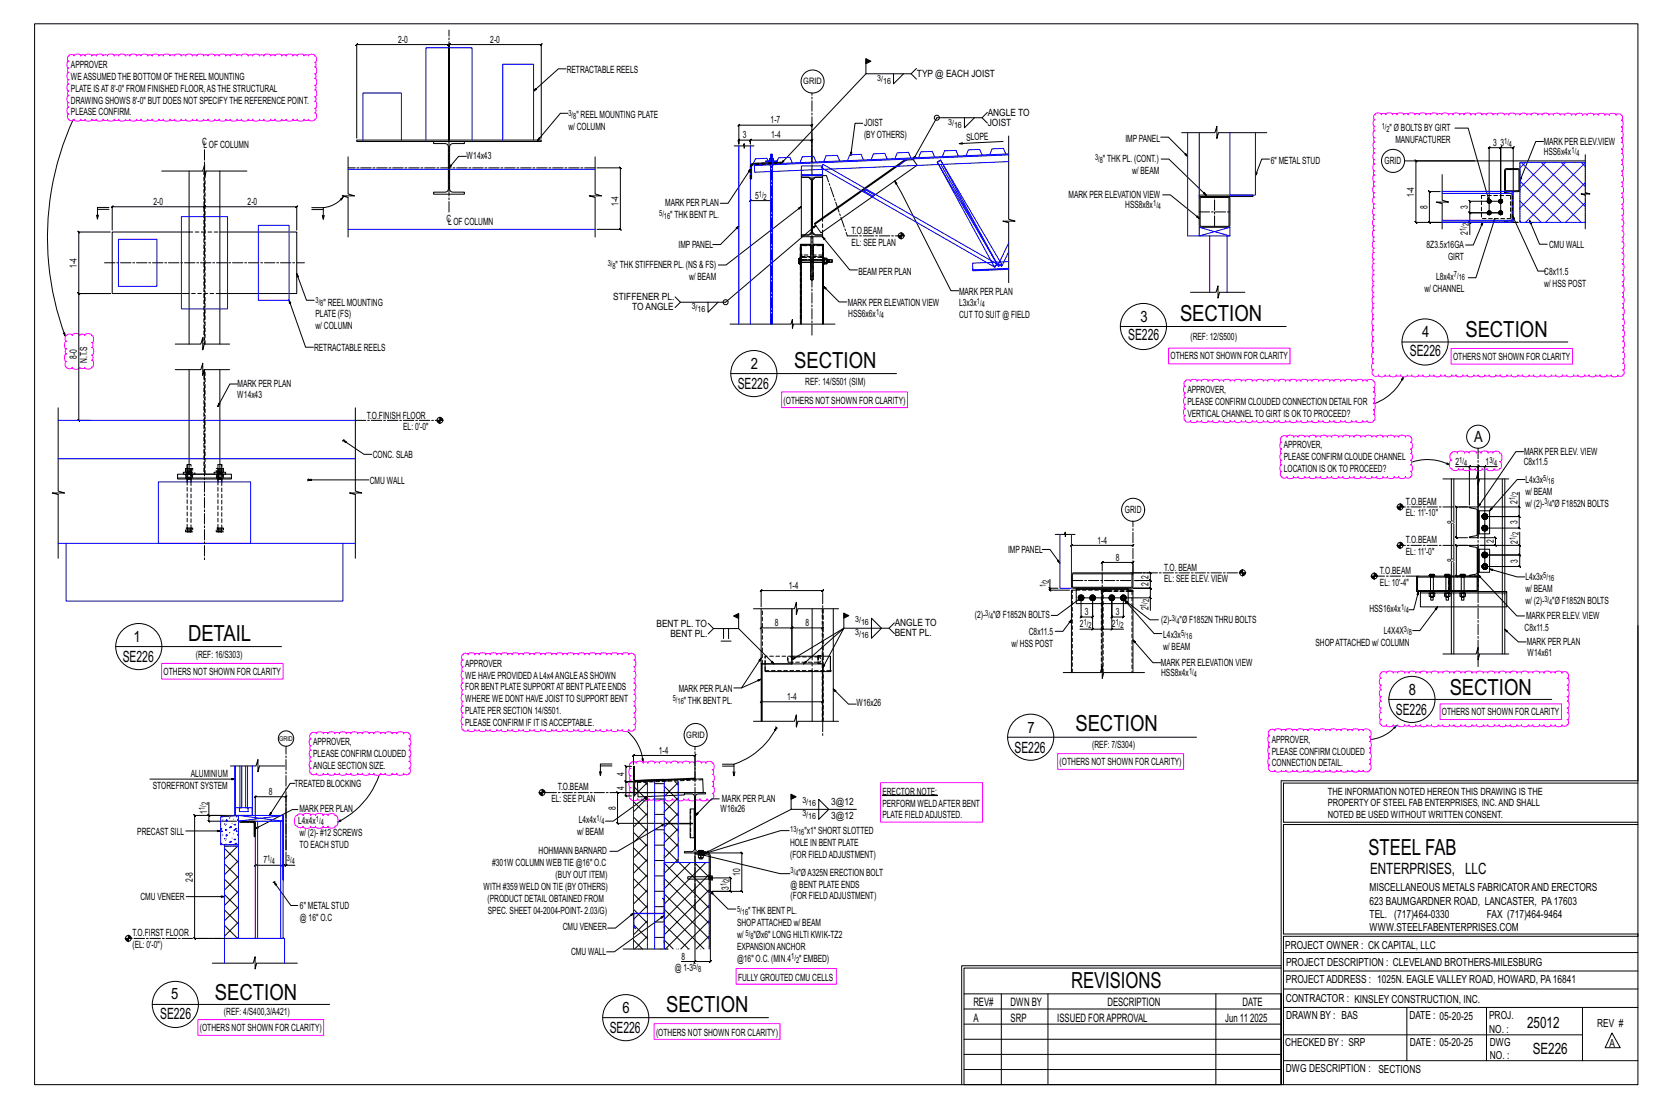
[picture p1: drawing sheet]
<svg xmlns="http://www.w3.org/2000/svg" width="914mm" height="610mm" viewBox="0 0 914 610" stroke-linecap="round" stroke-linejoin="round" font-family="sans-serif">
<defs><g id="words">
<g font-size="12.2">
<text x="650" y="177">SECTION</text>
<text x="807" y="185">SECTION</text>
<text x="437" y="203">SECTION</text>
<text x="104" y="353">DETAIL</text>
<text x="798" y="383">SECTION</text>
<text x="592" y="403">SECTION</text>
<text x="753" y="471">STEEL FAB</text>
<text x="590" y="544">REVISIONS</text>
<text x="118" y="551">SECTION</text>
<text x="367" y="557">SECTION</text>
</g>
<g font-size="8.6">
<text x="628" y="177">3</text>
<text x="783" y="186">4</text>
<text x="621" y="187">SE226</text>
<text x="776" y="196">SE226</text>
<text x="413" y="203">2</text>
<text x="406" y="214">SE226</text>
<text x="812" y="243">A</text>
<text x="74" y="353">1</text>
<text x="68" y="364">SE226</text>
<text x="775" y="383">8</text>
<text x="768" y="394">SE226</text>
<text x="566" y="404">7</text>
<text x="559" y="414">SE226</text>
<text x="754" y="481">ENTERPRISES, LLC</text>
<text x="94" y="550">5</text>
<text x="343" y="558">6</text>
<text x="88" y="561">SE226</text>
<text x="336" y="569">SE226</text>
<text x="841" y="566">25012</text>
<text x="844" y="580">SE226</text>
</g>
<g font-size="6.4">
<text x="536" y="554">REV#</text>
<text x="556" y="554">DWN BY</text>
<text x="610" y="554">DESCRIPTION</text>
<text x="684" y="554">DATE</text>
<text x="536" y="563">A</text>
<text x="556" y="563">SRP</text>
<text x="582" y="563">ISSUED FORAPPROVAL</text>
<text x="674" y="563">Jun 11</text>
<text x="688" y="563">2025</text>
</g>
<g font-size="6.1">
<text x="754" y="491">MISCELLANEOUS METALS FABRICATORAND ERECTORS</text>
<text x="754" y="498">623 BAUMGARDNER ROAD, LANCASTER, PA17603</text>
<text x="754" y="505">TEL. (717)464-0330</text>
<text x="819" y="505">FAX (717)464-9464</text>
<text x="754" y="513">WWW.STEELFABENTERPRISES.COM</text>
<text x="708" y="523">PROJECT OWNER : CK CAPITAL, LLC</text>
<text x="708" y="532">PROJECT DESCRIPTION : CLEVELAND BROTHERS-MILESBURG</text>
<text x="708" y="541">PROJECTADDRESS : 1025N. EAGLE VALLEY ROAD, HOWARD, PA16841</text>
<text x="708" y="552">CONTRACTOR : KINSLEY CONSTRUCTION, INC.</text>
<text x="708" y="561">DRAWN BY : BAS</text>
<text x="776" y="561">DATE : 05-20-25</text>
<text x="820" y="561">PROJ.</text>
<text x="820" y="569">NO. :</text>
<text x="879" y="566">REV #</text>
<text x="708" y="576">CHECKED BY : SRP</text>
<text x="776" y="576">DATE : 05-20-25</text>
<text x="820" y="576">DWG</text>
<text x="886" y="577">A</text>
<text x="820" y="583">NO. :</text>
<text x="708" y="590">DWG DESCRIPTION : SECTIONS</text>
</g>
<g font-size="5.5">
<text x="219" y="24">2-0</text>
<text x="270" y="24">2-0</text>
<text x="39" y="37">APPROVER</text>
<text x="312" y="40">RETRACTABLE REELS</text>
<text x="39" y="44">WEASSUMED THE BOTTOM OF THE REELMOUNTING</text>
<text x="505" y="42">TYP @ EACH JOIST</text>
<text x="39" y="51">PLATE ISAT 8'-0&quot; FROM FINISHED FLOOR,ASTHE STRUCTURAL</text>
<text x="39" y="57">DRAWING SHOWS 8'-0&quot; BUT DOES NOT SPECIFYTHE REFERENCE POINT.</text>
<text x="39" y="64">PLEASE CONFIRM.</text>
<text x="317" y="65">&quot; REELMOUNTING PLATE</text>
<text x="544" y="64">ANGLE TO</text>
<text x="313" y="72">w/ COLUMN</text>
<text x="424" y="68">1-7</text>
<text x="476" y="70">JOIST</text>
<text x="544" y="69">JOIST</text>
<text x="409" y="76">3</text>
<text x="425" y="76">1-4</text>
<text x="476" y="76">(BYOTHERS)</text>
<text x="532" y="77" transform="rotate(-2 532 77)">SLOPE</text>
<text x="620" y="78">IMPPANEL</text>
<text x="765" y="72">&quot; Ø BOLTS BYGIRT</text>
<text x="111" y="80">C</text>
<text x="112" y="81">LOF COLUMN</text>
<text x="768" y="79">MANUFACTURER</text>
<text x="822" y="80">3</text>
<text x="826" y="80">3</text>
<text x="850" y="80">MARK PER ELEV.VIEW</text>
<text x="257" y="88">W14x43</text>
<text x="607" y="89">&quot; THK PL. (CONT.)</text>
<text x="850" y="85">HSS6x4x</text>
<text x="623" y="96">w/ BEAM</text>
<text x="700" y="90">6&quot; METALSTUD</text>
<text x="762" y="91">GRID</text>
<text x="85" y="113">2-0</text>
<text x="136" y="113">2-0</text>
<text x="341" y="114" transform="rotate(-90 341 114)">1-4</text>
<text x="366" y="114">MARK PER PLAN</text>
<text x="416" y="109">5</text>
<text x="588" y="109">MARK PER ELEVATION VIEW</text>
<text x="778" y="109" transform="rotate(-90 778 109)">1-4</text>
<text x="619" y="115">HSS8x8x</text>
<text x="786" y="115" transform="rotate(-90 786 115)">8</text>
<text x="808" y="115" transform="rotate(-90 808 115)">3</text>
<text x="246" y="122">C</text>
<text x="247" y="124">LOF COLUMN</text>
<text x="369" y="120">&quot; THK BENT PL.</text>
<text x="469" y="129">T.O.BEAM</text>
<text x="808" y="129" transform="rotate(-90 808 129)">2</text>
<text x="374" y="137">IMPPANEL</text>
<text x="469" y="135">EL: SEE PLAN</text>
<text x="785" y="137">8Z3.5x16GA</text>
<text x="853" y="137">CMU WALL</text>
<text x="797" y="143">GIRT</text>
<text x="42" y="148" transform="rotate(-90 42 148)">1-4</text>
<text x="339" y="148">&quot; THK STIFFENER PL. (NS &amp; FS)</text>
<text x="379" y="154">w/ BEAM</text>
<text x="473" y="151">BEAM PER PLAN</text>
<text x="791" y="154">L8x4x</text>
<text x="850" y="151">C8x11.5</text>
<text x="784" y="161">w/ CHANNEL</text>
<text x="850" y="158">w/ HSS POST</text>
<text x="338" y="165">STIFFENER PL.</text>
<text x="528" y="162">MARK PER PLAN</text>
<text x="178" y="168">&quot; REELMOUNTING</text>
<text x="348" y="171">TO ANGLE</text>
<text x="467" y="168">MARK PER ELEVATION VIEW</text>
<text x="528" y="169">L3x3x</text>
<text x="174" y="175">PLATE (FS)</text>
<text x="467" y="175">HSS6x6x</text>
<text x="528" y="175">CUTTO SUIT @ FIELD</text>
<text x="174" y="181">w/ COLUMN</text>
<text x="655" y="187">(REF: 12/S500)</text>
<text x="42" y="198" transform="rotate(-90 42 198)">8-0</text>
<text x="173" y="193">RETRACTABLE REELS</text>
<text x="644" y="198">OTHERS NOT SHOWN FOR CLARITY</text>
<text x="800" y="198">OTHERS NOT SHOWN FOR CLARITY</text>
<text x="48" y="200" transform="rotate(-90 48 200)">N.T.S</text>
<text x="131" y="213">MARK PER PLAN</text>
<text x="443" y="212">REF: 14/S501 (SIM)</text>
<text x="131" y="219">W14x43</text>
<text x="654" y="217">APPROVER,</text>
<text x="431" y="222">(OTHERS NOT SHOWN FOR CLARITY)</text>
<text x="654" y="223">PLEASE CONFIRM CLOUDED CONNECTION DETAILFOR</text>
<text x="202" y="231">T.O.FINISH FLOOR</text>
<text x="654" y="230">VERTICALCHANNELTO GIRT IS OKTO PROCEED?</text>
<text x="222" y="237">EL: 0'-0&quot;</text>
<text x="707" y="247">APPROVER,</text>
<text x="839" y="251">MARK PER ELEV. VIEW</text>
<text x="205" y="252">CONC. SLAB</text>
<text x="707" y="253">PLEASE CONFIRM CLOUDE CHANNEL</text>
<text x="801" y="256">2</text>
<text x="818" y="256">1</text>
<text x="839" y="256">C8x11.5</text>
<text x="707" y="260">LOCATION IS OKTO PROCEED?</text>
<text x="204" y="266">CMU WALL</text>
<text x="840" y="266">L4x3x</text>
<text x="840" y="272">w/ BEAM</text>
<text x="774" y="278">T.O.BEAM</text>
<text x="835" y="277" transform="rotate(-90 835 277)">2</text>
<text x="840" y="279">w/ (2)-</text>
<text x="855" y="279">&quot;Ø F1852N BOLTS</text>
<text x="619" y="283">GRID</text>
<text x="774" y="284">EL: 11'-10&quot;</text>
<text x="801" y="289" transform="rotate(-90 801 289)">8</text>
<text x="835" y="289" transform="rotate(-90 835 289)">3</text>
<text x="604" y="299">1-4</text>
<text x="774" y="299">T.O.BEAM</text>
<text x="822" y="299" transform="rotate(-90 822 299)">2</text>
<text x="836" y="299" transform="rotate(-90 836 299)">2</text>
<text x="555" y="305">IMPPANEL</text>
<text x="774" y="306">EL: 11'-0&quot;</text>
<text x="614" y="309">8</text>
<text x="801" y="310" transform="rotate(-90 801 310)">8</text>
<text x="836" y="310" transform="rotate(-90 836 310)">3</text>
<text x="641" y="314">T.O. BEAM</text>
<text x="760" y="316">T.O.BEAM</text>
<text x="632" y="323" transform="rotate(-90 632 323)">2</text>
<text x="632" y="319" transform="rotate(-90 632 319)">2</text>
<text x="641" y="321">EL: SEE ELEV. VIEW</text>
<text x="760" y="323">EL: 10'-4&quot;</text>
<text x="840" y="320">L4x3x</text>
<text x="434" y="324">1-4</text>
<text x="840" y="326">w/ BEAM</text>
<text x="840" y="333">w/ (2)-</text>
<text x="855" y="333">&quot;Ø F1852N BOLTS</text>
<text x="537" y="341">(2)-</text>
<text x="547" y="341">&quot;Ø F1852N BOLTS</text>
<text x="597" y="339">3</text>
<text x="614" y="339">3</text>
<text x="632" y="336" transform="rotate(-90 632 336)">2</text>
<text x="754" y="337">HSS16x4x</text>
<text x="840" y="341">MARK PER ELEV. VIEW</text>
<text x="361" y="345">BENT PL. TO</text>
<text x="426" y="345">8</text>
<text x="443" y="345">8</text>
<text x="493" y="345">ANGLE TO</text>
<text x="595" y="345">2</text>
<text x="612" y="345">2</text>
<text x="639" y="343">(2)-</text>
<text x="649" y="343">&quot;Ø F1852N THRU BOLTS</text>
<text x="839" y="348">C8x11.5</text>
<text x="369" y="351">BENT PL.</text>
<text x="493" y="350">BENT PL.</text>
<text x="566" y="350">C8x11.5</text>
<text x="640" y="352">L4x3x</text>
<text x="762" y="349">L4X4X</text>
<text x="557" y="356">w/ HSS POST</text>
<text x="640" y="358">w/ BEAM</text>
<text x="724" y="356">SHOPATTACHED w/ COLUMN</text>
<text x="841" y="355">MARK PER PLAN</text>
<text x="108" y="363">(REF: 16/S303)</text>
<text x="841" y="361">W14x61</text>
<text x="90" y="371">OTHERS NOT SHOWN FOR CLARITY</text>
<text x="256" y="367">APPROVER</text>
<text x="639" y="367">MARK PER ELEVATION VIEW</text>
<text x="256" y="374">WE HAVE PROVIDEDAL4x4ANGLEAS SHOWN</text>
<text x="639" y="372">HSS8x4x</text>
<text x="256" y="380">FOR BENT PLATE SUPPORTAT BENT PLATE ENDS</text>
<text x="374" y="381">MARK PER PLAN</text>
<text x="256" y="387">WHERE WE DONT HAVE JOISTTO SUPPORT BENT</text>
<text x="376" y="387">&quot; THK BENT PL.</text>
<text x="433" y="385">1-4</text>
<text x="471" y="389">W16x26</text>
<text x="256" y="393">PLATE PER SECTION 14/S501.</text>
<text x="794" y="394">OTHERS NOT SHOWN FOR CLARITY</text>
<text x="256" y="400">PLEASE CONFIRM IF IT ISACCEPTABLE.</text>
<text x="172" y="410">APPROVER,</text>
<text x="601" y="412">(REF: 7/S304)</text>
<text x="700" y="409">APPROVER,</text>
<text x="172" y="417">PLEASE CONFIRM CLOUDED</text>
<text x="363" y="415">1-4</text>
<text x="700" y="416">PLEASE CONFIRM CLOUDED</text>
<text x="172" y="423">ANGLE SECTION SIZE.</text>
<text x="583" y="421">(OTHERS NOT SHOWN FOR CLARITY)</text>
<text x="700" y="422">CONNECTION DETAIL.</text>
<text x="105" y="428">ALUMINIUM</text>
<text x="344" y="427" transform="rotate(-90 344 427)">4</text>
<text x="84" y="434">STOREFRONT SYSTEM</text>
<text x="148" y="438">8</text>
<text x="162" y="434">TREATED BLOCKING</text>
<text x="307" y="435">T.O.BEAM</text>
<text x="344" y="435" transform="rotate(-90 344 435)">4</text>
<text x="486" y="438">ERECTOR NOTE:</text>
<text x="731" y="438">THE INFORMATION NOTED HEREON THIS DRAWING IS THE</text>
<text x="304" y="441">EL: SEE PLAN</text>
<text x="397" y="442">MARK PER PLAN</text>
<text x="458" y="443">3@12</text>
<text x="114" y="448" transform="rotate(-90 114 448)">1</text>
<text x="165" y="447">MARK PER PLAN</text>
<text x="339" y="446" transform="rotate(-90 339 446)">8</text>
<text x="397" y="447">W16x26</text>
<text x="486" y="444">PERFORM WELDAFTER BENT</text>
<text x="731" y="444">PROPERTY OF STEEL FAB ENTERPRISES, INC.AND SHALL</text>
<text x="164" y="454">L4x4x</text>
<text x="319" y="453">L4x4x</text>
<text x="458" y="451">3@12</text>
<text x="486" y="451">PLATE FIELDADJUSTED.</text>
<text x="731" y="451">NOTED BE USED WITHOUT WRITTEN CONSENT.</text>
<text x="76" y="460">PRECAST SILL</text>
<text x="165" y="460">w/ (2)- #12 SCREWS</text>
<text x="318" y="460">w/ BEAM</text>
<text x="443" y="459">&quot;x1&quot; SHORT SLOTTED</text>
<text x="165" y="467">TO EACH STUD</text>
<text x="435" y="466">HOLE IN BENT PLATE</text>
<text x="296" y="471">HOHMANN BARNARD</text>
<text x="435" y="473">(FOR FIELDADJUSTMENT)</text>
<text x="145" y="476">7</text>
<text x="271" y="477">#301W COLUMN WEBTIE @16&quot; O.C</text>
<text x="106" y="486" transform="rotate(-90 106 486)">2-8</text>
<text x="306" y="484">(BUYOUT ITEM)</text>
<text x="407" y="482" transform="rotate(-90 407 482)">10</text>
<text x="440" y="482">&quot;ØA325N ERECTION BOLT</text>
<text x="266" y="490">WITH #359 WELD ON TIE (BYOTHERS)</text>
<text x="401" y="490" transform="rotate(-90 401 490)">3</text>
<text x="435" y="489">@ BENT PLATE ENDS</text>
<text x="77" y="496">CMU VENEER</text>
<text x="268" y="497">(PRODUCT DETAILOBTAINED FROM</text>
<text x="435" y="495">(FOR FIELDADJUSTMENT)</text>
<text x="165" y="501">6&quot; METALSTUD</text>
<text x="269" y="503">SPEC. SHEET 04-2004-POINT- 2.03/G)</text>
<text x="412" y="504">&quot; THK BENT PL.</text>
<text x="165" y="507">@ 16&quot; O.C</text>
<text x="73" y="515">T.O.FIRST FLOOR</text>
<text x="310" y="512">CMU VENEER</text>
<text x="406" y="510">SHOPATTACHED w/ BEAM</text>
<text x="73" y="522">(EL: 0'-0&quot;)</text>
<text x="406" y="517">w/</text>
<text x="415" y="517">&quot;Øx6&quot; LONG HILTI KWIK-TZ2</text>
<text x="314" y="526">CMU WALL</text>
<text x="406" y="523">EXPANSIONANCHOR</text>
<text x="375" y="528">8</text>
<text x="406" y="530">@16&quot; O.C. (MIN.4</text>
<text x="440" y="530">&quot; EMBED)</text>
<text x="372" y="535">@ 1-3</text>
<text x="406" y="540">FULLYGROUTED CMU CELLS</text>
<text x="123" y="559">(REF: 4/S400,3/A421)</text>
<text x="110" y="568">(OTHERS NOT SHOWN FOR CLARITY)</text>
<text x="361" y="570">(OTHERS NOT SHOWN FOR CLARITY)</text>
</g>
<g font-size="4.9">
<text x="442" y="46">GRID</text>
<text x="378" y="406">GRID</text>
</g>
<g font-size="4.7">
<text x="483" y="44">3/</text>
<text x="486" y="46">16</text>
<text x="313" y="64">3/</text>
<text x="316" y="66">8</text>
<text x="522" y="69">3/</text>
<text x="525" y="70">16</text>
<text x="761" y="71">1/</text>
<text x="763" y="73">2</text>
<text x="828" y="79">1/</text>
<text x="831" y="81">4</text>
<text x="603" y="88">3/</text>
<text x="605" y="90">8</text>
<text x="865" y="84">1/</text>
<text x="868" y="86">4</text>
<text x="418" y="108">1/</text>
<text x="420" y="110">2</text>
<text x="635" y="114">1/</text>
<text x="363" y="119">5/</text>
<text x="637" y="115">4</text>
<text x="366" y="120">16</text>
<text x="809" y="125" transform="rotate(-90 809 125)">2</text>
<text x="807" y="127" transform="rotate(-90 807 127)">1/</text>
<text x="335" y="146">3/</text>
<text x="337" y="148">8</text>
<text x="800" y="153">7/</text>
<text x="803" y="154">16</text>
<text x="174" y="167">3/</text>
<text x="538" y="167">1/</text>
<text x="176" y="169">8</text>
<text x="381" y="170">3/</text>
<text x="384" y="172">16</text>
<text x="482" y="173">1/</text>
<text x="540" y="169">4</text>
<text x="485" y="175">4</text>
<text x="803" y="255">1/</text>
<text x="806" y="256">4</text>
<text x="820" y="255">3/</text>
<text x="823" y="256">4</text>
<text x="850" y="265">5/</text>
<text x="852" y="266">16</text>
<text x="834" y="275" transform="rotate(-90 834 275)">1/</text>
<text x="836" y="273" transform="rotate(-90 836 273)">2</text>
<text x="850" y="278">3/</text>
<text x="853" y="279">4</text>
<text x="834" y="297" transform="rotate(-90 834 297)">1/</text>
<text x="836" y="295" transform="rotate(-90 836 295)">2</text>
<text x="576" y="323" transform="rotate(-90 576 323)">1/</text>
<text x="577" y="321" transform="rotate(-90 577 321)">2</text>
<text x="850" y="318">5/</text>
<text x="852" y="320">16</text>
<text x="631" y="334" transform="rotate(-90 631 334)">1/</text>
<text x="633" y="331" transform="rotate(-90 633 331)">2</text>
<text x="771" y="336">1/</text>
<text x="850" y="331">3/</text>
<text x="853" y="333">4</text>
<text x="542" y="339">3/</text>
<text x="545" y="341">4</text>
<text x="645" y="342">3/</text>
<text x="774" y="338">4</text>
<text x="471" y="342">3/</text>
<text x="474" y="344">16</text>
<text x="597" y="344">1/</text>
<text x="599" y="346">2</text>
<text x="614" y="344">1/</text>
<text x="617" y="346">2</text>
<text x="648" y="344">4</text>
<text x="471" y="350">3/</text>
<text x="474" y="351">16</text>
<text x="650" y="350">5/</text>
<text x="653" y="352">16</text>
<text x="773" y="348">3/</text>
<text x="776" y="350">8</text>
<text x="655" y="371">1/</text>
<text x="657" y="373">4</text>
<text x="370" y="386">5/</text>
<text x="373" y="388">16</text>
<text x="114" y="444" transform="rotate(-90 114 444)">2</text>
<text x="442" y="442">3/</text>
<text x="445" y="444">16</text>
<text x="113" y="446" transform="rotate(-90 113 446)">1/</text>
<text x="442" y="450">3/</text>
<text x="174" y="453">1/</text>
<text x="177" y="454">4</text>
<text x="328" y="452">1/</text>
<text x="331" y="454">4</text>
<text x="445" y="451">16</text>
<text x="435" y="458">13/</text>
<text x="439" y="460">16</text>
<text x="147" y="474">1/</text>
<text x="150" y="476">4</text>
<text x="158" y="474">3/</text>
<text x="161" y="476">4</text>
<text x="402" y="486" transform="rotate(-90 402 486)">2</text>
<text x="435" y="481">3/</text>
<text x="438" y="483">4</text>
<text x="400" y="488" transform="rotate(-90 400 488)">1/</text>
<text x="406" y="502">5/</text>
<text x="408" y="504">16</text>
<text x="410" y="515">5/</text>
<text x="413" y="517">8</text>
<text x="382" y="533">5/</text>
<text x="436" y="528">1/</text>
<text x="438" y="530">2</text>
<text x="384" y="535">8</text>
</g>
<text font-size="3.7" x="154" y="408">GRID</text>
</g></defs>
<g fill="none" stroke="#000" stroke-width=".55">
<path d="M19 13h883v584h-883zM312 38h-5l-13 12M477 32v9h25l3-3M477 41l-47 49M492 41v5l5-5M502 41l3 3M40 66a156 156 0 0 0-4 119M196 77h102v1h-102zM196 76v-51l1-1-1 1h51l1-1-1 1v52v-52l1-1-1 1h51h-1l1-1v1v51M239 78h17v1h-7l-2 2 1 24 1 1h7v1h-17v-1h7l1-2v-24l-2-1h-6zM313 62h-5l-12 15M407 68v1h40h-1l1-1v1v20v-12l-1 1 1-1h-34h1l-1 1v-1v2l1-2-1 1v-1h-6l-1 1 1-1v2v-10h-1z"/>
<path d="M475 68h-4l-3 18M531 65v5l5-5M541 65l3 3M544 62l-3 3h-25l-13 23M552 78l-24 1M555 75v46l4 1h-7l3 1v33M639 76h4l11 10M651 73h18l1-3v6l1-3h26M801 71h7l12 40M850 78h-5l-8 22M89 94h23l1-3v6l1-3h22M104 94v95"/>
<path d="M121 94v95M192 86v21l3 1h-7l4 1v22M257 86h-5l-5 6M328 86v21l3 1h-7l4 1v22M329 92h13h-1l1 1v-1v34h-1l1 1v-1h-13M404 80h5l1-1v3v-2h5M413 93l-12 19h-4M414 91l1-1 15-1v1l-16 1v1v7h-1v-7zM441 97h12v1h-5l-1 1v29l1 1h5v1h-12v-1h5l1-1v-29l-1-1h-5zM441 98h4l2 1v29l-2 1h-4zM493 100v1h1l-1-1 30 60h5M503 88l2 3-53 37-3-5"/>
<path d="M503 88h-5l-50 35h1l50-35M639 88h4l21 20M699 88h-4l-4 9M773 89h100M794 96v14l3 1h-6l3 1v14M812 89h-33v-1l1 1h-1v33l1 1-1-1h57h-49v1l-1-1h1v-17v1l-1-1h1h6M826 81v30h-17v-1l1 1h-1v6l1 1-1-1h17v-36h1l-1 1v-1h-6l-1 1 1-1v36M826 81h7l-1 1 2-1h-1v23M827 81l-1 1zM829 93h7h1v11l-1 1-7 1-1-1zM829 94h7v11h-7zM873 85v21l2 1h-5h3v19"/>
<path d="M53 118l1 3M54 115h6M60 114h-6v7v-3M172 114h6v7l-1-2M172 115h6M179 119l-1 2M187 110l2-1-1 1zM189 109a16 16 0 0 1-11 5M413 111l1-1zM413 110h12l-1 1 1-1M441 114l-41 32h-5M453 120v-22h-4l-2 1v29l2 1h4v-1"/>
<path d="M640 107h4l16 13M660 107h30v1h-30zM660 109h17v16h-17zM661 109h15v15h-15zM819 111h.1M819 117h.1M819 110v1M819 112h.1M819 118h.1M819 117v1M819 111v-1v2v-1M819 117v-1v2v-1"/>
<path d="M819 111l1 1M819 118h1M819 110h.1M819 116h.1M820 111v1M820 118h.1M820 110h-1M820 110h.1M820 116l-1 1M820 116v1M820 110l1 1M820 117h1v1"/>
<path d="M820 111l1 1M820 117l1 1M821 111h-1M821 117l-1 1M821 110l-1 1M821 116l-1 1M821 110v1M821 117h.1M821 111h.1M825 111h.1M825 117h.1M825 110v1"/>
<path d="M825 112h1M825 118h1M825 117v1M825 111v-1v2v-1M825 117v-1v2v-1M826 111v1M826 118h.1M826 110h-1M826 116h-1M826 111l1 1M826 118h1M826 117h-17l1 1-1-1v5"/>
<path d="M826 110h.1M826 110h1M826 116v1M826 116h1v1M826 110l1 1M826 117l1 1M827 110h-1M827 116l-1 1M827 111v1h-1M827 118h-1M827 111v1M827 117v1"/>
<path d="M827 111h-1M827 117l-1 1M827 110v1M827 116v1M827 110h.1M827 117h.1M827 111h.1M827 118h.1M828 106h5v16h-5l4-1 1-1v-13l-5-1zM833 119l14 30h4M61 128h-18v-1l1 1h-1v34v-1l1 1h-1h18h-18v-1l1 1h-1v69l1 1-1-1h7M62 127v-13h-1l1-1v1h51h-1l1-1v1v14v-14h-1l1-1v1h50l1-1-1 1v13"/>
<path d="M104 128h-42v34h42M121 128h42v34h-42M407 125l-10 10h-5M441 135h5h-5zM441 135h1l-1 1zM441 136v9M448 135h5h-5zM449 124l-50 42h-24l-3-3M452 135h1v1zM453 130l15 19h4M453 136v42M494 130h4"/>
<path d="M495 130l1 1M496 130h.1M496 129l1 1M496 128l2 2M496 128v4M809 122l1 1zM816 122l-5 13h-4M823 120l-11 33h-4M836 122h-27v7M842 121l6 13h4M163 151l6 14h4M440 144l1 1h-1"/>
<path d="M440 144l1 1M440 144v-1l1 2M440 143l1 1M440 143v-1l1 1M440 142h1M441 143h.1M441 142l-1 1v2M441 145h.1M441 145h5v8l1 1 1-1v-8h5M446 152h.1M446 143h.1M446 154v-24h2v24"/>
<path d="M446 146h2M448 143h.1M448 152h.1M453 145h.1M453 142l1 3zM453 158l9 8h4M453 145l-1-2h-4v1h4l1 1v33M454 144h1v1h-1M454 143h1v1M454 142h1v1h2M457 143v2h-2M457 143h1v1h-1"/>
<path d="M159 165l9 26h4M375 166l-3 3M390 166v6l5-6M402 178h33l1-2v5l1-3h23M441 178v-33l1-2h4v1h-4l-1 1v33M617 180h91M655 161h14l2-4v7v-3h14M35 183h1v2zM96 189h15l1-3v7v-4h14M772 188h91M96 204h15l1-4v7v-3h14M104 204v57h17v-57"/>
<path d="M131 211h-4l-7 13M402 206h92M773 208l-1 1zM773 208a29 29 0 0 1-17 14M32 225v45l4 1h-7l3 1v35M196 225v45l3 1h-7l4 1v35M240 231h4M241 232l1 1M241 231l1 2M241 231l1 1M242 231v1M242 230l1 1"/>
<path d="M242 231h1M242 230l2 1M242 230v3M103 258h-1v2h1M104 256h-1v2M104 258h-1v2h1h-3v1h3M121 256h1v2h1v2h-1M121 258h1v2h-1h3v1h-3M189 242l11 8h5M189 242l-1 1M189 242h.1M777 254a27 27 0 0 1 21 2"/>
<path d="M797 255l1 1h-2zM801 257h8v21M809 257v-1l-1 1zM809 257h5h-1l1-1v1v21v-21h-1l1-1v1h3M817 257l1-1-1 1zM824 257h-7v55h20l-1-1 1 1v-6l-1-1 1 1h-20h20l-1-1 1 1v-6M839 249h-5l-20 30M98 261h29v2h-29zM98 263v1h29v-1M103 260h.1M103 264v1M105 264v1"/>
<path d="M120 264v1M122 260h.1M122 264v1M170 264h33M170 264l-1 1M170 264h.1M769 279h4M769 279l1 2M769 279l2 2M770 279l1 1M771 278l1 1M771 279h.1"/>
<path d="M771 277v4M794 264h19l1-4v7l1-3h16M799 264v23M800 264v23M808 279h-6h-1l1 1v-1v17h-1l1 1v-1h6M809 279h5v17h-5l4-1v-1v-13l-4-1zM827 264v96M828 264v96M836 279l1 1zM836 279v5l1 1-1-1h-19h19l1 1-1-1v7v-1l1 1h-1h-19M836 271v8h-21M839 264h-4l-15 17"/>
<path d="M581 294h5v-1v2l1-1h5M771 299l1 1M771 300h1M771 300h.1M771 298v4M799 289v19M800 289v19M814 281v13zM814 281h6v13h-6M816 284l1-1 2 1v1l-2 1-1-1zM816 290l1-1 2 1v2h-2h-1zM836 300l1 1z"/>
<path d="M837 293v7h-22h8l1 1-1-1v-4l1 1-1-1h-8M574 303h4l5 7M578 319v5h4M589 301l1-1zM590 300h34l-1 1 1-1M590 316h33l1 1v6l-1 1h-33v-1zM591 316h32v7h-32zM607 314v-4h-1l1-1v1h17h-1l1-1v1v5h9l1 1-1-1v5v-1l1 1h-1h-8h8v-1l1 1h-1v4v-1l1 1h-1h-9h9v-1l1 1h-1v5M682 315h4M684 314l-2 1M684 314l-1 1M684 315h-1"/>
<path d="M684 315h.1M684 314v3M684 315v1M685 315l-1 1M685 315l-1 2M686 315l-2 2M686 316l-2 1M755 317h3M755 318l1 1M755 317l2 2M755 317l2 1M756 317l1 1"/>
<path d="M757 316l1 1M757 317h.1M757 315v4M769 300h4M769 301l1 1M769 300l2 2M770 300l1 1M780 318l33-1 1 1v7l-1 1h-33v-1zM781 318h32v7h-32zM781 317h-1v1M787 317h.1M787 317v-1v1h1"/>
<path d="M787 316v1h1M788 318v7M788 316l1 1M788 316l1 1v-1M789 316l1 1M789 318v7M790 317h-1M790 317h.1M795 317h.1M795 317h1M796 316l-1 1h1M796 316l-1 1"/>
<path d="M796 316v1h1M796 318v7M796 316l1 1M796 316l2 1-1-1M797 316l1 1v-1M797 316l1 1M798 318v7M798 317h.1M799 310v50M800 310v50M804 317h.1M804 316v1h1"/>
<path d="M804 316v1M804 318v7M805 316l1 1M805 316l1 1v-1M806 316l1 1M806 318v7M807 317h-1M807 317h.1M808 300h-6h-1l1 1v-1v17h-1l1 1v-1h6M809 300h5v17h-5l4-1v-1v-13l-4-1zM813 317h1v1M814 316l21 23h4"/>
<path d="M814 302v13zM814 302h6v13h-6M816 305l1-1 2 1v1l-2 1-1-1zM816 311l1-1 2 1v2h-2h-1zM820 313l15 5h4M407 338v8h-14l-3-3M415 335h22l1-3v6l1-3h23M419 335v31h17v-31v26M447 335v26M453 326v-1l-1 1 1-1h-34h1l-1 1v-1v9M459 335v62M465 338v8h24l3-3"/>
<path d="M577 323l1 1zM578 324v1l-1-1 1 1h11M592 324h29v1h-29zM592 325v7h29v-7M592 325h-2v45M594 329h.1M594 330l1 1M594 329v1M594 329v-1v1v1M595 328h-1M595 330l1 1M595 328h1"/>
<path d="M595 329l-13 10h-3M596 328l1 1v1M596 328h-1M596 330v1l-1-1M596 330h1h-1M596 329v1M596 328l1 1h-1M597 329h.1M600 329h.1M600 330l1 1M600 329v1M601 329l-1-1v1v1h1"/>
<path d="M601 330v1M601 328h-1M601 330l1 1M601 328h.1M601 328h1h1h-1M602 328l1 1v1M602 328h-1M602 330h1l-1 1-1-1M602 330h1M603 329l-1 1M603 328v1h-1M603 329h.1"/>
<path d="M607 332v38zM611 329h.1M611 330v1M611 329v1M611 329v-1v1v1M611 330l1 1M611 328h.1M612 330l1 1M612 328h-1M612 328h1M612 328l2 1-1 1M613 328h-1"/>
<path d="M613 330v1l-1-1M613 330h.1M613 329l-1 1M613 328v1M613 329h1M617 329h.1M617 330l1 1M617 329v1M617 329v-1v1v1M618 330v1M618 328h-1M618 330l1 1"/>
<path d="M618 328h.1M618 328h1M618 329v11l1-1-1 1h-6l1-1-1 1v-11v17h7M619 328l1 1v1M619 328h-1M619 330l2 1-1 1zM619 330v1l-1-1M619 330h1h-1M619 329v1M619 328l1 1h-1M620 329h.1M621 325h3v1h-3h3v44"/>
<path d="M633 329l1 1zM633 336v-7h-38v11l1-1-1 1h6l1-1-1 1v-11v17h-6M780 325v1h1l-1 1 1 1v-2l-3 10h-2M782 326h47v1h-47zM782 327v7h47v-7M787 327v1h1v-1M788 329v1h1v-1M788 327h-1h3M788 327h2M789 327v1h-1v1l2-1v-1M791 334l-9 13h-4M795 327h3z"/>
<path d="M795 327v1h1v-1M796 329v1h1v-1M798 327v1h-2v1l2-1v-1M804 327h3zM804 327v1v-1M805 329v1h1v-1M806 327v1h-2v1l3-1v-1M814 325v1h-1M64 356h91M393 346l-3 3M397 353h5M398 346v6"/>
<path d="M401 346v6M407 346l19 20M419 346h17h-1l1-1-1 1 1-1v1h17h-1l1-1v1M420 345l-1 1zM465 346l-29 17M480 340l5 6-5 5zM489 346l3 3M590 341l-5 7h-4M601 346h1l-1 1zM601 346h6l-1 1 1-1v-19v19l-1 1 1-1h5M612 346h1l-1 1zM624 352l11 13h4"/>
<path d="M638 341h-5l-14-11 16 19h5M828 346l8 7h4M902 345v85h-197M419 374l-11 5h-4M419 362l-11 17M420 366h33v31v-31M421 366v4h36v-9h-21v5M436 366h.1M442 366l23-20-12 22M447 370v27M453 366h.1M457 361v9"/>
<path d="M459 379l8 9h4M585 370h21l1-3v7l1-4h22M794 360h19l1-3v6l1-3h16M415 397h22l1-3v6l1-3h23M419 386h34l-1 1 1-1M419 397v-31h1v31M420 386l-1 1zM765 385h89M769 399a21 21 0 0 1-14 8M345 403a25 25 0 0 1 9 17M353 418h1v2zM427 400v1"/>
<path d="M427 401v1h-1zM427 401a40 40 0 0 1-23 20M427 401h1M555 406h104M767 401l2-2-1 2zM83 429h46M127 422h14l1-4v7l1-3h14M162 431h-2l-12 18M209 427a45 45 0 0 1-23 26M297 436h3M297 437l1 1M297 436l1 2"/>
<path d="M298 436v1M298 435l2 1M298 436h1M298 435v3M299 435l1 1M330 425l1 2M331 422h6M337 421h-6v6v-2M348 422h-3h-1l1 1v-1v8h-1l1 1v-1h4h-4h-1l1 1v-1v8h-1l1 1v-1h3M349 422v7l1 1 33-1-33 1-1-1zM349 421v-5l-1 1 1-1h34l-1 1 1-1v13h4v7h-10v2l-26 1v-9l-2 1v7v-7v-1M349 433l7 8"/>
<path d="M355 430l1 2M356 439l-18 13h-5M356 439l-7 8M356 431l-7 8M360 432h6M366 429l-16 1M366 433l7 8M372 430l1 2M373 439l-7 8M373 431l-7 8M376 436h-36h-1l1 1v-1v17h-1l1 1v-1h25M377 436h11v1h-4l-1 2v28l1 2h4v1h-11v-1h4l1-2v-28l-1-2h-4z"/>
<path d="M396 440h-4l-9 9M398 421h6v6v-2M398 422h6M405 425l-1 2M436 437v9h35M705 430v167v-50M902 431h-195v22h195M102 458h19M114 449l1 1zM115 442v7h16M115 449v3h-1l1 1v-1h15M123 449h-16l1 1-1-1v68v-1l1 1h-1h14"/>
<path d="M132 452h9v9h-1v-8h-8zM141 451v-12h-1l1-1v1h16l1-1-1 1v29M164 446h-3l-21 10M186 453l1-1h1zM349 441l7 8M349 450l7 8M349 458l7 8M356 456l-7 8M356 448l-7 8M360 457h6M360 448h6M360 440h6"/>
<path d="M366 450l7 8M366 458l7 8M366 441l7 8M366 454l-26 15h-4M373 456l-7 8M373 448l-7 8M380 445h2v16h-2zM380 453h-14l14 1M434 457h-4l-44 14M436 446l-48 24M451 440l5 6-5 5zM902 454h-195v60h195v2h-195v81"/>
<path d="M124 467l7 8M124 476l7 7M131 466l-7 7M131 474l-7 8M141 476l-1 1zM141 476h15l-1 1 1-1v-26v26l-1 1 1-1h1M157 476h1l-1 1zM157 469v7h5M349 467l7 8M349 475l7 8M356 473l-7 8M356 465l-7 7"/>
<path d="M360 474h6M360 465h6M366 467l7 8M366 475l24 25M373 473l-7 8M373 465l-7 7M374 475l16 17M380 475l-14 14M382 475l8 8M383 470h7l1 1v20h-1v-20l-1-1h-6zM383 471v58h-8M384 469h.1"/>
<path d="M384 469h1M385 471v1h1M385 468l-1 1h1M385 468l-1 1M385 468v1h1M385 472v1h2v-1M385 468l1 1M385 468l2 1v-1M386 471l43 10h6M386 471h1h-3h2v1h1v-1M386 468l1 1v-1M386 468l1 1"/>
<path d="M387 469h.1M389 475l-23 23M390 470h18v-1l1 1h-1v21v-1l1 1h-1h-16h10h1l-1-1v1v-8l1 1-1-1h-11M103 494h21M124 484l7 8M124 493l7 7M131 499l-7 8M131 491l-7 8M131 482l-7 8M151 486l9 13h4M151 486h-1M151 486h.1"/>
<path d="M349 484l7 7M349 492l7 8M356 490l-7 8M356 482l-7 7M356 499l-7 7M360 499h6M360 491h6M360 482h6M366 484l24 25M366 492l24 25M379 483h11v1h-11zM390 482l-24 24"/>
<path d="M390 490l-24 25M390 498l-24 25M391 492v37h1l-1 1v-1h-8M391 491l10 10h4M391 484h.1M391 483h.1M391 483h1v2h-1v-3h1v1M69 517h4M69 517l1 1M69 517l2 1M70 517l1 1M70 517h1"/>
<path d="M71 516l1 1M71 516v1M71 515l1 2M71 515v4M71 515l1 1M124 510l7 7v-1M124 501l7 8M131 508l-7 8M349 518l5 5M349 501l7 7M349 509l7 8M349 503l-10 8h-4"/>
<path d="M356 516l-7 7M356 507l-7 8M360 508h6M360 516h6M366 504l-28 20h-4M366 501l22 22M366 509l13 14M366 518l5 5M390 507l-15 16M390 515l-7 8M117 530h22l1-3v7l1-4h23M343 523h25"/>
<path d="M383 529l-1 1 1-1zM705 533h-174v14M705 532h-176v65M707 535h195M707 525h195M84 553h97M531 547h174v50h-174zM531 556h174M551 547v50M577 547v50M669 547v50M707 555h195"/>
<path d="M707 545h195M774 555v29M818 555v29M871 555v29M332 560h91M531 572h174M531 564h174M707 570h164M887 569l5 8h-8zM531 589h174M531 581h174M707 584h195"/>
<circle cx="447" cy="45" r="6"/>
<circle cx="516" cy="65" r="1.4"/>
<circle cx="767" cy="89" r="6"/>
<circle cx="496" cy="130" r="1.6"/>
<circle cx="399" cy="166" r="1.4"/>
<circle cx="629" cy="180" r="13"/>
<circle cx="785" cy="188" r="13"/>
<circle cx="415" cy="206" r="13"/>
<circle cx="242" cy="231" r="1.6"/>
<circle cx="814" cy="240" r="6"/>
<circle cx="771" cy="279" r="1.6"/>
<circle cx="624" cy="281" r="6"/>
<circle cx="817" cy="284" r=".8"/>
<circle cx="817" cy="291" r=".8"/>
<circle cx="817" cy="284" r=".7"/>
<circle cx="817" cy="291" r=".7"/>
<circle cx="817" cy="291" r="1.6"/>
<circle cx="817" cy="284" r="1.6"/>
<circle cx="684" cy="315" r="1.6"/>
<circle cx="757" cy="317" r="1.6"/>
<circle cx="771" cy="300" r="1.6"/>
<circle cx="817" cy="306" r=".8"/>
<circle cx="817" cy="312" r=".8"/>
<circle cx="817" cy="306" r=".7"/>
<circle cx="817" cy="312" r=".7"/>
<circle cx="817" cy="306" r="1.6"/>
<circle cx="817" cy="312" r="1.6"/>
<circle cx="76" cy="356" r="13"/>
<circle cx="777" cy="385" r="13"/>
<circle cx="157" cy="407" r="4"/>
<circle cx="383" cy="405" r="6"/>
<circle cx="567" cy="406" r="13"/>
<circle cx="298" cy="436" r="1.6"/>
<circle cx="71" cy="517" r="1.6"/>
<circle cx="97" cy="553" r="13"/>
<circle cx="344" cy="560" r="13"/>
</g>
<g fill="none" stroke="#f0f" stroke-width=".55">
<path d="M37 31a2 2 0 0 1 4 0 2.1 2.1 0 0 1 3 0 1.5 1.5 0 0 1 3 0 2.1 2.1 0 0 1 4 0 1.4 1.4 0 0 1 2 0 2.1 2.1 0 0 1 4 0 1.4 1.4 0 0 1 2 0 2.1 2.1 0 0 1 4 0 1.4 1.4 0 0 1 2 0 2.1 2.1 0 0 1 4 0 1.4 1.4 0 0 1 2 0 2.1 2.1 0 0 1 4 0 1.5 1.5 0 0 1 3 0 2.1 2.1 0 0 1 3 0 1.5 1.5 0 0 1 3 0 2.1 2.1 0 0 1 3 0 1.5 1.5 0 0 1 3 0 2.1 2.1 0 0 1 4 0 1.4 1.4 0 0 1 2 0 2.1 2.1 0 0 1 4 0 1.4 1.4 0 0 1 2 0 2.1 2.1 0 0 1 4 0 1.4 1.4 0 0 1 2 0 2.1 2.1 0 0 1 4 0 1.5 1.5 0 0 1 3 0 2.1 2.1 0 0 1 3 0 1.5 1.5 0 0 1 3 0 2.1 2.1 0 0 1 3 0 1.5 1.5 0 0 1 3 0 2.1 2.1 0 0 1 4 0 1.4 1.4 0 0 1 2 0 2.1 2.1 0 0 1 4 0 1.4 1.4 0 0 1 2 0 2.1 2.1 0 0 1 4 0 1.4 1.4 0 0 1 2 0 2.1 2.1 0 0 1 4 0 1.4 1.4 0 0 1 2 0 2.1 2.1 0 0 1 4 0 1.5 1.5 0 0 1 3 0 2.1 2.1 0 0 1 3 0 1.5 1.5 0 0 1 3 0 2.1 2.1 0 0 1 3 0 1.5 1.5 0 0 1 3 0 2.2 2.2 0 0 1 4 0v2v1h-1l1 2-1 1h1v2v1l-1 1 1 1-1 1h1v2v2h-1l1 1-1 2h1v1v2h-1l1 2-1 1h1v2v1l-1 1h1v2a2.5 2.5 0 0 1-1 4l-1 1-2-1h-1h-2l-1 1-2-1h-2h-1l-2 1-1-1h-2h-1l-2 1-1-1h-1h-1h-1l-2 1-2-1h-1h-1l-2 1-2-1h-1h-1h-1l-1 1-2-1h-1h-1h-1l-1 1-2-1h-1h-2l-1 1-2-1h-2h-1l-2 1-1-1h-2h-1l-2 1-1-1h-1h-1h-1l-2 1-2-1h-1h-1l-2 1-2-1h-1h-1h-1l-1 1-2-1h-1h-2l-1 1-2-1h-1h-2l-2 1-1-1h-2h-1l-2 1-1-1h-1h-1h-1l-2 1-1-1h-1h-1h-1l-2 1-2-1h-1h-1l-2 1-2-1h-1h-1h-1l-1 1-2-1h-1h-2l-1 1-2-1a2.1 2.1 0 0 1-3 0 2.1 2.1 0 0 1 0-3 2.1 2.1 0 0 1 0-4 1.5 1.5 0 0 1 0-3 2.1 2.1 0 0 1 0-3 1.5 1.5 0 0 1 0-3 2.1 2.1 0 0 1 0-4 1.4 1.4 0 0 1 0-2 2.1 2.1 0 0 1 0-4 1.4 1.4 0 0 1 0-2 2.1 2.1 0 0 1 0-4l-1-1zM757 63l3-1v1a1.5 1.5 0 0 1 3 0 2.1 2.1 0 0 1 4 0 1.4 1.4 0 0 1 2 0 2.1 2.1 0 0 1 4 0 1.4 1.4 0 0 1 2 0 2.1 2.1 0 0 1 4 0 1.4 1.4 0 0 1 2 0 2.1 2.1 0 0 1 4 0 1.5 1.5 0 0 1 3 0 2.1 2.1 0 0 1 3 0 1.5 1.5 0 0 1 3 0 2.1 2.1 0 0 1 3 0 1.5 1.5 0 0 1 3 0 2.1 2.1 0 0 1 4 0 1.4 1.4 0 0 1 2 0 2.1 2.1 0 0 1 4 0 1.4 1.4 0 0 1 2 0 2.1 2.1 0 0 1 4 0 1.4 1.4 0 0 1 2 0 2.1 2.1 0 0 1 4 0 1.4 1.4 0 0 1 2 0 2.1 2.1 0 0 1 4 0 1.5 1.5 0 0 1 3 0 2.1 2.1 0 0 1 3 0 1.5 1.5 0 0 1 3 0 2.1 2.1 0 0 1 3 0 1.5 1.5 0 0 1 3 0 2.1 2.1 0 0 1 4 0 1.4 1.4 0 0 1 2 0 2.1 2.1 0 0 1 4 0 1.4 1.4 0 0 1 2 0 2.1 2.1 0 0 1 4 0 1.4 1.4 0 0 1 2 0 2.1 2.1 0 0 1 4 0 1.5 1.5 0 0 1 3 0 2.1 2.1 0 0 1 3 0 1.5 1.5 0 0 1 3 0 2.1 2.1 0 0 1 3 0 1.5 1.5 0 0 1 3 0 2.1 2.1 0 0 1 4 0 1.4 1.4 0 0 1 2 0 2.1 2.1 0 0 1 4 1 2 2 0 0 1 2-1 2 2 0 0 1 0 3 2.1 2.1 0 0 1 0 4 1.4 1.4 0 0 1 0 2 2.1 2.1 0 0 1 1 4 1.4 1.4 0 0 1 0 2 2.1 2.1 0 0 1 0 4 1.4 1.4 0 0 1 0 2 2.1 2.1 0 0 1 0 4 1.5 1.5 0 0 1 0 3 2.1 2.1 0 0 1 0 3 1.5 1.5 0 0 1 0 3 2.1 2.1 0 0 1 0 3 1.5 1.5 0 0 1 0 3 2.1 2.1 0 0 1 0 3 1.5 1.5 0 0 1 0 3 2.1 2.1 0 0 1 0 3 1.5 1.5 0 0 1 0 3 2.1 2.1 0 0 1 0 4 1.4 1.4 0 0 1 0 2 2.1 2.1 0 0 1 0 4 1.4 1.4 0 0 1 0 2 2.1 2.1 0 0 1 0 4 1.4 1.4 0 0 1 0 2 2.1 2.1 0 0 1 0 4 1.4 1.4 0 0 1 0 2 2.1 2.1 0 0 1 0 4 1.4 1.4 0 0 1 0 2 2.1 2.1 0 0 1 0 4 1.4 1.4 0 0 1 0 2 2.1 2.1 0 0 1 0 4 1.4 1.4 0 0 1 0 2 2.1 2.1 0 0 1 0 4 1.5 1.5 0 0 1 0 3 2.1 2.1 0 0 1 0 3 1.5 1.5 0 0 1 0 3 2.1 2.1 0 0 1 0 3 1.5 1.5 0 0 1 0 3 2.1 2.1 0 0 1 0 3 1.5 1.5 0 0 1 0 3 2.1 2.1 0 0 1 0 3 1.5 1.5 0 0 1 0 3 2.1 2.1 0 0 1 0 4 1.4 1.4 0 0 1 0 2 2.1 2.1 0 0 1 0 4 1.4 1.4 0 0 1 0 2 2.1 2.1 0 0 1 0 4 1.9 1.9 0 0 1 0 2 1.9 1.9 0 0 1-2 0 2.1 2.1 0 0 1-4 0 1.4 1.4 0 0 1-2 0 2.1 2.1 0 0 1-4 0 1.5 1.5 0 0 1-3 0 2.1 2.1 0 0 1-3 0 1.5 1.5 0 0 1-3 0 2.1 2.1 0 0 1-3 0 1.5 1.5 0 0 1-3 0 2.1 2.1 0 0 1-3 0 1.5 1.5 0 0 1-3 0 2.1 2.1 0 0 1-4 0 1.4 1.4 0 0 1-2 0 2.1 2.1 0 0 1-4 0 1.4 1.4 0 0 1-2 0 2.1 2.1 0 0 1-4 0 1.4 1.4 0 0 1-2 0 2.1 2.1 0 0 1-4 0 1.4 1.4 0 0 1-2 0 2.1 2.1 0 0 1-4 0 1.4 1.4 0 0 1-2 0 2.1 2.1 0 0 1-4 0 1.4 1.4 0 0 1-2 0 2.1 2.1 0 0 1-4 0 1.5 1.5 0 0 1-3 0 2.1 2.1 0 0 1-3 0 1.5 1.5 0 0 1-3 0 2.1 2.1 0 0 1-3 0 1.5 1.5 0 0 1-3 0 2.1 2.1 0 0 1-3 0 1.5 1.5 0 0 1-3 0 2.1 2.1 0 0 1-4 0 1.4 1.4 0 0 1-2 0 2.1 2.1 0 0 1-4 0 1.4 1.4 0 0 1-2 0 2.1 2.1 0 0 1-4 0 1.4 1.4 0 0 1-2 0 2.1 2.1 0 0 1-4 0 1.4 1.4 0 0 1-2 0 2.1 2.1 0 0 1-4 0 1.4 1.4 0 0 1-2 0 2.1 2.1 0 0 1-4 0 1.4 1.4 0 0 1-2 0 2.1 2.1 0 0 1-4 0 1.9 1.9 0 0 1-3 0 1.9 1.9 0 0 1 0-2 2.1 2.1 0 0 1 0-4 1.4 1.4 0 0 1 0-2 2.1 2.1 0 0 1 0-4 1.5 1.5 0 0 1 0-3 2.1 2.1 0 0 1 0-3 1.5 1.5 0 0 1 0-3 2.1 2.1 0 0 1 0-3 1.5 1.5 0 0 1 0-3 2.1 2.1 0 0 1 0-3 1.5 1.5 0 0 1 0-3 2.1 2.1 0 0 1 0-3 1.5 1.5 0 0 1 0-3 2.1 2.1 0 0 1 0-4 1.4 1.4 0 0 1 0-2 2.1 2.1 0 0 1 0-4 1.4 1.4 0 0 1 0-2 2.1 2.1 0 0 1 0-4 1.4 1.4 0 0 1 1-2 2.1 2.1 0 0 1 0-4 1.4 1.4 0 0 1 0-2 2.1 2.1 0 0 1 0-4 1.4 1.4 0 0 1 0-2 2.1 2.1 0 0 1 0-4 1.4 1.4 0 0 1 0-2 2.1 2.1 0 0 1 0-4 1.5 1.5 0 0 1 0-3 2.1 2.1 0 0 1 0-3 1.5 1.5 0 0 1 0-3 2.1 2.1 0 0 1 0-3 1.5 1.5 0 0 1 0-3 2.1 2.1 0 0 1 0-3 1.5 1.5 0 0 1 0-3 2.1 2.1 0 0 1 0-3 1.5 1.5 0 0 1 0-3 2.1 2.1 0 0 1 0-4 1.4 1.4 0 0 1 0-2 2.1 2.1 0 0 1 0-4 1.4 1.4 0 0 1 0-2 2.1 2.1 0 0 1 0-4 1.4 1.4 0 0 1 0-2 2.1 2.1 0 0 1 0-4 1.4 1.4 0 0 1 0-2 2.1 2.1 0 0 1 0-4 1.4 1.4 0 0 1 0-2 2.1 2.1 0 0 1 0-4 2.1 2.1 0 0 1 0-3zM36 185a2.2 2.2 0 0 1 4 0 2.3 2.3 0 0 1 4 0 1.5 1.5 0 0 1 3 0 2.5 2.5 0 0 1 4 0l1 2-1 1-1 1a1.6 1.6 0 0 1 0 2 2.5 2.5 0 0 1 0 5 1.6 1.6 0 0 1 0 2 2.5 2.5 0 0 1 0 5h-2h-1v-1a1.5 1.5 0 0 1-3 0 2.3 2.3 0 0 1-4 0 2.2 2.2 0 0 1-3 0 2.2 2.2 0 0 1 0-3 2.3 2.3 0 0 1 0-4 1.6 1.6 0 0 1 0-3 2.3 2.3 0 0 1 0-4l-1-1zM643 192h67v8h-67zM799 192h67v9h-67zM430 216h70v8h-70zM652 210a2 2 0 0 1 3 0 2.1 2.1 0 0 1 4 0 1.4 1.4 0 0 1 2 0 2.1 2.1 0 0 1 4 0 1.5 1.5 0 0 1 3 0 2.1 2.1 0 0 1 3 0 1.5 1.5 0 0 1 3 0 2.1 2.1 0 0 1 3 0 1.5 1.5 0 0 1 3 0 2.1 2.1 0 0 1 3 0 1.5 1.5 0 0 1 3 0 2.1 2.1 0 0 1 3 0 1.5 1.5 0 0 1 3 0 2.1 2.1 0 0 1 3 0 1.5 1.5 0 0 1 3 0 2.1 2.1 0 0 1 4 0 1.4 1.4 0 0 1 2 0 2.1 2.1 0 0 1 4 0 1.4 1.4 0 0 1 2 0 2.1 2.1 0 0 1 4 0 1.4 1.4 0 0 1 2 0 2.1 2.1 0 0 1 4 0 1.4 1.4 0 0 1 2 0 2.1 2.1 0 0 1 4 0 1.4 1.4 0 0 1 2 0 2.1 2.1 0 0 1 4 0 1.4 1.4 0 0 1 2 0 2.1 2.1 0 0 1 4 0 1.4 1.4 0 0 1 2 0 2.1 2.1 0 0 1 4 0 1.5 1.5 0 0 1 3 0 2.1 2.1 0 0 1 3 0 1.5 1.5 0 0 1 3 0 2.2 2.2 0 0 1 3 0l1 2v1h-1l1 2-1 1h1v2v1l-1 1 1 1-1 1h1v2v2h-1h1l-1 2a2.4 2.4 0 0 1 0 4l-2 1-1-1h-2h-1l-2 1-1-1h-2h-1l-2 1-1-1h-1h-1h-1l-2 1-1-1h-1h-1h-1l-2 1-1-1h-1h-1h-1l-2 1-2-1h-1h-1l-2 1-2-1h-1h-1l-2 1-2-1h-1h-1h-1l-1 1-2-1h-1h-1h-1l-1 1-2-1h-1h-2l-1 1-2-1h-1h-2l-1 1-2-1h-1h-2l-1 1-2-1h-2h-1l-2 1-1-1h-2h-1l-2 1-1-1h-2h-1l-2 1-1-1h-1h-1h-1l-2 1-2-1a2.1 2.1 0 0 1-2 0 2.1 2.1 0 0 1 0-3 2.1 2.1 0 0 1 0-4 1.4 1.4 0 0 1 0-2 2.1 2.1 0 0 1 0-4 1.5 1.5 0 0 1 0-3 2.1 2.1 0 0 1 0-3l-1-1zM705 241a2 2 0 0 1 3 0 2.1 2.1 0 0 1 4 0 1.5 1.5 0 0 1 3 0 2.1 2.1 0 0 1 3 0 1.5 1.5 0 0 1 3 0 2.1 2.1 0 0 1 3 0 1.5 1.5 0 0 1 3 0 2.1 2.1 0 0 1 4 0 1.4 1.4 0 0 1 2 0 2.1 2.1 0 0 1 4 0 1.4 1.4 0 0 1 2 0 2.1 2.1 0 0 1 4 0 1.4 1.4 0 0 1 2 0 2.1 2.1 0 0 1 4 0 1.5 1.5 0 0 1 3 0 2.1 2.1 0 0 1 3 0 1.5 1.5 0 0 1 3 0 2.1 2.1 0 0 1 3 0 1.5 1.5 0 0 1 3 0 2.1 2.1 0 0 1 4 0 1.4 1.4 0 0 1 2 0 2.1 2.1 0 0 1 4 0 2 2 0 0 1 2 0 2 2 0 0 1 0 3 2.1 2.1 0 0 1 0 3 1.5 1.5 0 0 1 0 3 2.1 2.1 0 0 1 0 3 1.5 1.5 0 0 1 0 3 2.1 2.1 0 0 1 0 4 2 2 0 0 1 0 2 2 2 0 0 1-2 0 2.1 2.1 0 0 1-4 0 1.4 1.4 0 0 1-2 0 2.1 2.1 0 0 1-4 0 1.5 1.5 0 0 1-3 0 2.1 2.1 0 0 1-3 0 1.5 1.5 0 0 1-3 0 2.1 2.1 0 0 1-3 0 1.5 1.5 0 0 1-3 0 2.1 2.1 0 0 1-4 0 1.4 1.4 0 0 1-2 0 2.1 2.1 0 0 1-4 0 1.4 1.4 0 0 1-2 0 2.1 2.1 0 0 1-4 0 1.4 1.4 0 0 1-2 0 2.1 2.1 0 0 1-4 0 1.5 1.5 0 0 1-3 0 2.1 2.1 0 0 1-3 0 1.5 1.5 0 0 1-3 0 2.1 2.1 0 0 1-3 0 1.5 1.5 0 0 1-3 0 2.1 2.1 0 0 1-4 0 2 2 0 0 1-2 0 2 2 0 0 1 0-2 2.1 2.1 0 0 1 0-4 1.5 1.5 0 0 1 0-3 2.1 2.1 0 0 1 0-3 1.5 1.5 0 0 1 0-3 2.1 2.1 0 0 1 0-3l-1-1zM799 250a2 2 0 0 1 3 0 2.2 2.2 0 0 1 4 0 1.5 1.5 0 0 1 3 0 2.2 2.2 0 0 1 4 0 1.5 1.5 0 0 1 2 0 2.2 2.2 0 0 1 4 0 1.5 1.5 0 0 1 3 0 2.4 2.4 0 0 1 4-1l1 3-1 2h-1a2.5 2.5 0 0 1 1 4 2.5 2.5 0 0 1-4 0h1a2.2 2.2 0 0 1-4 0 1.5 1.5 0 0 1-3 0 2.2 2.2 0 0 1-4 0 1.5 1.5 0 0 1-3 0 2.2 2.2 0 0 1-3 0 1.5 1.5 0 0 1-3 0 2.4 2.4 0 0 1-4 0l-1-2v-2l1-1-1-1zM89 365h67v9h-67zM254 361a2 2 0 0 1 4 0 2 2 0 0 1 3 0 1.5 1.5 0 0 1 3 0 2 2 0 0 1 3 0 1.5 1.5 0 0 1 3 0 2 2 0 0 1 3 0 1.5 1.5 0 0 1 3 0 2 2 0 0 1 4 0 1.4 1.4 0 0 1 2 0 2 2 0 0 1 4 0 1.4 1.4 0 0 1 2 0 2 2 0 0 1 4 0 1.4 1.4 0 0 1 2 0 2 2 0 0 1 4 0 1.4 1.4 0 0 1 2 0 2 2 0 0 1 4 0 1.4 1.4 0 0 1 2 0 2 2 0 0 1 4 0 1.4 1.4 0 0 1 2 0 2 2 0 0 1 4 0 1.4 1.4 0 0 1 2 0 2 2 0 0 1 4 0 1.4 1.4 0 0 1 2 0 2 2 0 0 1 4 0 1.4 1.4 0 0 1 2 0 2 2 0 0 1 4 0 1.4 1.4 0 0 1 2 0 2 2 0 0 1 4 0 1.5 1.5 0 0 1 3 0 2 2 0 0 1 3 0 2 2 0 0 1 3 0 2 2 0 0 1 0 2 2.1 2.1 0 0 1 0 4 1.5 1.5 0 0 1 0 3 2.1 2.1 0 0 1 0 4 1.4 1.4 0 0 1 0 2 2.1 2.1 0 0 1 0 4 1.4 1.4 0 0 1 0 2 2.1 2.1 0 0 1 0 4 1.5 1.5 0 0 1 0 3 2.1 2.1 0 0 1 0 4 1.4 1.4 0 0 1 0 2 2.1 2.1 0 0 1 0 4 2 2 0 0 1 0 3 2 2 0 0 1-3 0 2 2 0 0 1-3 0 1.5 1.5 0 0 1-3 0 2 2 0 0 1-4 0 1.4 1.4 0 0 1-2 0 2 2 0 0 1-4 0 1.4 1.4 0 0 1-2 0 2 2 0 0 1-4 0 1.4 1.4 0 0 1-2 0 2 2 0 0 1-4 0 1.4 1.4 0 0 1-2 0 2 2 0 0 1-4 0 1.4 1.4 0 0 1-2 0 2 2 0 0 1-4 0 1.4 1.4 0 0 1-2 0 2 2 0 0 1-4 0 1.4 1.4 0 0 1-2 0 2 2 0 0 1-4 0 1.4 1.4 0 0 1-2 0 2 2 0 0 1-4 0 1.4 1.4 0 0 1-2 0 2 2 0 0 1-4 0 1.4 1.4 0 0 1-2 0 2 2 0 0 1-4 0 1.5 1.5 0 0 1-3 0 2 2 0 0 1-3 0 1.5 1.5 0 0 1-3 0 2 2 0 0 1-3 0 1.5 1.5 0 0 1-3 0 2 2 0 0 1-3 0 2 2 0 0 1-3 0 2 2 0 0 1 0-3 2.1 2.1 0 0 1 0-4 1.4 1.4 0 0 1 0-2 2.1 2.1 0 0 1 0-4 1.5 1.5 0 0 1 0-3 2.1 2.1 0 0 1 0-4 1.4 1.4 0 0 1 0-2 2.1 2.1 0 0 1 0-4 1.4 1.4 0 0 1 0-2 2.1 2.1 0 0 1 0-4 1.5 1.5 0 0 1 0-3 2.1 2.1 0 0 1 0-4h-1zM760 371a2 2 0 0 1 3 0 2.1 2.1 0 0 1 4 0 1.4 1.4 0 0 1 2 0 2.1 2.1 0 0 1 4 0 1.5 1.5 0 0 1 3 0 2.1 2.1 0 0 1 3 0 1.5 1.5 0 0 1 3 0 2.1 2.1 0 0 1 4 0 1.4 1.4 0 0 1 2 0 2.1 2.1 0 0 1 4 0 1.4 1.4 0 0 1 2 0 2.1 2.1 0 0 1 4 0 1.4 1.4 0 0 1 2 0 2.1 2.1 0 0 1 4 0 1.5 1.5 0 0 1 3 0 2.1 2.1 0 0 1 3 0 1.5 1.5 0 0 1 3 0 2.1 2.1 0 0 1 4 0 1.4 1.4 0 0 1 2 0 2.1 2.1 0 0 1 4 0 1.4 1.4 0 0 1 2 0 2.1 2.1 0 0 1 4 0 1.4 1.4 0 0 1 2 0 2.1 2.1 0 0 1 4 0 1.5 1.5 0 0 1 3 0 2.1 2.1 0 0 1 3 0 1.5 1.5 0 0 1 3 0 2.1 2.1 0 0 1 4 0 1.4 1.4 0 0 1 2 0 2.1 2.1 0 0 1 4 0 1.4 1.4 0 0 1 2 0 2.1 2.1 0 0 1 4 0 2 2 0 0 1 3 0 2 2 0 0 1 0 3 2.1 2.1 0 0 1 0 3 1.5 1.5 0 0 1 0 3 2.1 2.1 0 0 1 0 4 1.4 1.4 0 0 1 0 2 2.1 2.1 0 0 1 0 4 1.4 1.4 0 0 1 0 2 2.1 2.1 0 0 1 0 4 2 2 0 0 1 0 3 2 2 0 0 1-3 0 2.1 2.1 0 0 1-4 0 1.4 1.4 0 0 1-2 0 2.1 2.1 0 0 1-4 0 1.4 1.4 0 0 1-2 0 2.1 2.1 0 0 1-4 0 1.5 1.5 0 0 1-3 0 2.1 2.1 0 0 1-3 0 1.5 1.5 0 0 1-3 0 2.1 2.1 0 0 1-4 0 1.4 1.4 0 0 1-2 0 2.1 2.1 0 0 1-4 0 1.4 1.4 0 0 1-2 0 2.1 2.1 0 0 1-4 0 1.4 1.4 0 0 1-2 0 2.1 2.1 0 0 1-4 0 1.5 1.5 0 0 1-3 0 2.1 2.1 0 0 1-3 0 1.5 1.5 0 0 1-3 0 2.1 2.1 0 0 1-4 0 1.4 1.4 0 0 1-2 0 2.1 2.1 0 0 1-4 0 1.4 1.4 0 0 1-2 0 2.1 2.1 0 0 1-4 0 1.4 1.4 0 0 1-2 0 2.1 2.1 0 0 1-4 0 1.5 1.5 0 0 1-3 0 2.1 2.1 0 0 1-3 0 1.5 1.5 0 0 1-3 0 2.1 2.1 0 0 1-4 0 1.4 1.4 0 0 1-2 0 2.1 2.1 0 0 1-4 0 2 2 0 0 1-3 0 2 2 0 0 1 0-3 2.1 2.1 0 0 1 0-4 1.4 1.4 0 0 1 0-2 2.1 2.1 0 0 1 0-4 1.4 1.4 0 0 1 0-2 2.1 2.1 0 0 1 0-4 1.5 1.5 0 0 1 0-3 2.1 2.1 0 0 1 0-3v-1z"/>
<path d="M793 388h67v8h-67zM171 404l2-1 1 1a2.1 2.1 0 0 1 4 0 1.5 1.5 0 0 1 3 0 2.1 2.1 0 0 1 3 0 1.5 1.5 0 0 1 3 0 2.1 2.1 0 0 1 4 0 1.4 1.4 0 0 1 2 0 2.1 2.1 0 0 1 4 0 1.4 1.4 0 0 1 2 0 2.1 2.1 0 0 1 4 0 1.5 1.5 0 0 1 3 0 2.1 2.1 0 0 1 4 0 1.4 1.4 0 0 1 2 0 2.1 2.1 0 0 1 4 0 1.4 1.4 0 0 1 2 0 2.1 2.1 0 0 1 4 0 2 2 0 0 1 3 0 2 2 0 0 1 0 3 2.1 2.1 0 0 1 0 4 1.4 1.4 0 0 1 0 2 2.1 2.1 0 0 1 0 4 1.4 1.4 0 0 1 0 2 2.1 2.1 0 0 1 0 4 2 2 0 0 1 0 3 2 2 0 0 1-3 0 2.1 2.1 0 0 1-4 0 1.4 1.4 0 0 1-2 0 2.1 2.1 0 0 1-4 0 1.4 1.4 0 0 1-2 0 2.1 2.1 0 0 1-4 0 1.5 1.5 0 0 1-3 0 2.1 2.1 0 0 1-4 0 1.4 1.4 0 0 1-2 0 2.1 2.1 0 0 1-4 0 1.4 1.4 0 0 1-2 0 2.1 2.1 0 0 1-4 0 1.5 1.5 0 0 1-3 0 2.1 2.1 0 0 1-3 0 1.5 1.5 0 0 1-3 0 2.1 2.1 0 0 1-4 0 2 2 0 0 1-3 0 2 2 0 0 1 0-3 2.1 2.1 0 0 1 0-4 1.4 1.4 0 0 1 0-2 2.1 2.1 0 0 1 0-4 1.4 1.4 0 0 1 0-2 2.1 2.1 0 0 1 0-4 2 2 0 0 1 0-3zM582 415h70v9h-70zM698 403a2.1 2.1 0 0 1 4-1 2.1 2.1 0 0 1 3 0 1.5 1.5 0 0 1 3 0 2.1 2.1 0 0 1 4 0 1.4 1.4 0 0 1 2 0 2.1 2.1 0 0 1 4 0 1.4 1.4 0 0 1 2 0 2.1 2.1 0 0 1 4 0 1.4 1.4 0 0 1 2 0 2.1 2.1 0 0 1 4 0 1.4 1.4 0 0 1 2 0 2.1 2.1 0 0 1 4 0 1.4 1.4 0 0 1 2 0 2.1 2.1 0 0 1 4 0 1.4 1.4 0 0 1 2 0 2.1 2.1 0 0 1 4 0 1.4 1.4 0 0 1 2 0 2.2 2.2 0 0 1 4 0l1 2-1 2 1 1-1 1 1 1v1v2h-1l1 1-1 1 1 1v1v2h-1v1v2a2.4 2.4 0 0 1 0 3l-2 1h-1l-1-1-1 1-1-1v1h-2h-1l-1-1-1 1-1-1v1h-2h-1l-1-1-1 1-1-1v1h-2h-2v-1l-1 1-1-1v1h-2h-2v-1l-1 1-1-1-1 1h-1h-2v-1l-1 1-1-1-1 1h-1h-2v-1l-1 1-1-1-1 1h-1h-2v-1l-1 1-2-1v1h-1l-2-1a2.1 2.1 0 0 1-3 0 2.1 2.1 0 0 1 0-3 2.1 2.1 0 0 1 0-3 1.5 1.5 0 0 1 0-3 2.1 2.1 0 0 1 0-4 1.4 1.4 0 0 1 0-2 2.1 2.1 0 0 1 0-4h-1zM347 420a2.1 2.1 0 0 1 3 0 2.2 2.2 0 0 1 4 0 1.5 1.5 0 0 1 3 0 2.2 2.2 0 0 1 3 0 1.5 1.5 0 0 1 3 0 2.2 2.2 0 0 1 4 0 1.4 1.4 0 0 1 2 0 2.2 2.2 0 0 1 4 0 1.5 1.5 0 0 1 3 0 2.2 2.2 0 0 1 4 0 1.4 1.4 0 0 1 2 0 2.2 2.2 0 0 1 4 0 1.5 1.5 0 0 1 3 0 2.3 2.3 0 0 1 3 0l1 2v2h-1a1.5 1.5 0 0 1 0 3 2.2 2.2 0 0 1 0 3 1.5 1.5 0 0 1 0 3 2.2 2.2 0 0 1 0 4 2.1 2.1 0 0 1 0 3 2.1 2.1 0 0 1-3 0 2.2 2.2 0 0 1-4 0 1.4 1.4 0 0 1-2 0 2.2 2.2 0 0 1-4 0 1.5 1.5 0 0 1-3 0 2.2 2.2 0 0 1-3 0 1.5 1.5 0 0 1-3 0 2.2 2.2 0 0 1-4 0 1.4 1.4 0 0 1-2 0 2.2 2.2 0 0 1-4 0 1.5 1.5 0 0 1-3 0 2.2 2.2 0 0 1-4 0 1.4 1.4 0 0 1-2 0 2.3 2.3 0 0 1-4 0l-1-2 1-2a1.5 1.5 0 0 1 0-2 2.2 2.2 0 0 1 0-4 1.5 1.5 0 0 1 0-3 2.2 2.2 0 0 1 0-4zM485 431h56v22h-56zM163 449h1a1.7 1.7 0 0 1 3 0 2.3 2.3 0 0 1 4 0 1.5 1.5 0 0 1 3 0 2.3 2.3 0 0 1 4 0 1.5 1.5 0 0 1 3 0 2.1 2.1 0 0 1 3 0h1a4 4 0 0 1-1 6l-1 1h-2v-1a1.5 1.5 0 0 1-3 0 2.3 2.3 0 0 1-4 0 1.5 1.5 0 0 1-3 0 2.3 2.3 0 0 1-4 0 1.7 1.7 0 0 1-3 0h-1a4 4 0 0 1 0-6zM405 533h55v9h-55zM109 561h69v9h-69zM360 564h69v8h-69z"/>
</g>
<g fill="none" stroke="#00f" stroke-width=".55">
<path d="M200 77v-26h21v26M234 77v-51h26v51M277 77v-42h17v42M654 73v57h23v-5h-1M660 73v36M677 73v34h14v-34M192 93h136M407 80v98M413 80v98M415 91v4l79-3M422 89h6h-6zM423 90l-1-3h-6l-1 3"/>
<path d="M424 87h2v1h-2zM424 90v1h1v-1M424 88v1M424 88v-3h1v3M424 90v88M424 89v1M425 89v1M426 88v1M426 91h-1v87M427 89l2-2h6l1 3M441 96h12v1h-12zM441 96v-5h12v5"/>
<path d="M449 89l-1-3h-6l-2 4M462 89l-1-3h-6l-2 3M475 88l-1-3h-6l-1 3M488 88l-1-4-6 1-1 3M499 88l-5 4 61-3M501 87l-1-3h-6l-1 3M515 86l-2-3-6 1-1 3M516 89l29 54M516 89l34 58 1-1h-1v-2M517 89h.1M517 89h-1M518 88l32 56"/>
<path d="M518 88l31 58h-1l1-1-4-2M518 88l-1 1M518 91l30 53M528 86l-2-3h-6l-1 3M541 85l-2-3-6 1-1 3M554 85l-2-3h-6l-1 3M555 85l-140 6 140-6M837 100l22 22M837 89l33 33M840 89l-3 4M848 89l25 25M851 89l-14 15"/>
<path d="M859 89l14 14M862 89l-25 26M870 89l3 3M873 89h-36v33h36M873 90l-33 32M100 119h25v51h-25zM482 107l-5-2h-1l5 3M794 107h37M832 105h-38h38v17h-38M837 111l11 11M873 101l-22 21M873 112l-11 10"/>
<path d="M65 132h21v26h-21zM142 124h17v41h-17zM192 126h136M555 134l-5 10 1 2v1l4-8M660 125l17 5M661 125h-1v5l17-5M666 130v31M676 130v31M794 121h38M794 122h38M837 122h.1M545 143l2 4 1-1v1l-96-55 1-1 93 53"/>
<path d="M555 144l-20 1 1 4M555 148l-19 1 19-1M32 231h164M32 253h164M87 265h51v34h-51zM32 299h164M36 299v32h153v-32M583 294v30h7M590 294v23M129 422v27h10v-27v27h-10zM132 422v23M133 422v23h-1v2h5v-2h-2v-23"/>
<path d="M136 422v23M349 430v93M356 430v93M360 430v93M366 430v93v-48h24M373 430v45M121 450l10-1v16h-10zM122 456l-1 1zM122 457v1zM122 450h.1M123 460h.1M123 452h.1"/>
<path d="M123 459h.1M123 451h.1M124 454h.1M124 455h.1M124 457h.1M125 454h.1M125 452h-1zM125 460h-1zM125 459l-1 1zM125 451l-1 1zM126 459h.1M126 451h.1"/>
<path d="M126 458h1M126 450h1M127 455h1l-2 1zM128 453h.1M129 459h.1M129 451h.1M129 454h1zM129 449h.1M129 457h.1M129 445h10v4h17l-25 3h1M130 456v1zM130 457l1 1h-1z"/>
<path d="M130 449l1 1h-1zM131 460h.1M131 452h.1M131 459h.1M131 451h.1M131 449l25 3h-15M142 452v65M155 452v65M122 464l-1 1zM124 465v1h7v51M124 462h.1M124 463h.1"/>
<path d="M124 465h.1M125 462h.1M127 463l1 1h-2zM128 461h.1M129 462h1v1zM129 465h.1M130 465h.1M131 465v1M141 461v56M124 484v-18v64M156 484v-35v68h-32h33v13M390 491v32"/>
<path d="M349 503h17v-7l-1-1 1 1v7h-17v7l1 1-1-1z"/>
</g>
<g fill="none" stroke="#000" stroke-width=".55" stroke-dasharray="5.8 1 1 1">
<path d="M113 82v107M328 92h-136M453 97h2l11 33M247 117v-100M660 117h17M466 130h30M669 125v-17M58 145h110M425 178v-93M447 185v-134M113 204v105M196 231h46"/>
<path d="M814 247v120M809 279h-38M590 320h33M607 315v8M623 315h61M624 317v-30M780 317h-23M809 300h-38M453 327v79M377 436h-79M157 468v-57M124 517h-53"/>
<path d="M383 501v-90"/>
</g>
<path d="M837 89h36v33h-36zM349 431l7-1v93h-7zM360 430h6v93h-6zM366 430h7v45h-7zM121 450l10-1v16h-10zM124 466h7v51h-7zM390 475h-24v48h24v-46" fill="none" stroke="#000" stroke-width=".55" stroke-dasharray="0 1"/>
<g fill="none" stroke="#000" stroke-width=".55" stroke-dasharray="2 1.4">
<path d="M112 94v95M413 99v-7M413 91l2-1 15-1v1l-15 1h-1M453 120v8M816 108h16v12h-16zM819 111h.1M819 117h.1M819 110v1M819 118v-1M819 111v-1M819 111l1 1M819 110h1"/>
<path d="M819 118h1M819 117l1-1M819 112v-1M819 116v1M819 111v1M819 110h.1M819 118h.1M819 117v-1M819 110v1v1M819 112h1M819 116v1v1M819 116h1"/>
<path d="M820 111v1M820 110h.1M820 118h.1M820 117v-1M820 112h.1M820 116h.1M820 110l-1 1h1M820 111h.1M820 110v1M820 117h-1l1 1M820 118v-1M820 117h.1"/>
<path d="M820 116v1M820 111h1M820 110l1 1M820 118l1-1M820 117h1M820 111h-1h1M820 117h-1h1M820 112l1-1M820 116l1 1M820 111l1 1M820 110h1M820 118h1"/>
<path d="M820 117l1-1M820 111l1-1M820 117l1 1M821 111v-1M821 118v-1M825 111h.1M825 117h.1M825 110v1M825 118v-1M825 111v-1M825 111l1 1M825 110h1"/>
<path d="M825 118h1M825 117l1-1M825 112v-1M825 116v1M826 111v1M826 110h.1M826 118h.1M826 117v-1M826 110l-1 1 1 1M826 112h1M826 110h1M826 116l-1 1 1 1"/>
<path d="M826 118h1M826 116h1M826 110v1M826 111h1M826 110l1 1M826 117v1M826 118l1-1M826 117h1M826 116l1 1M826 111h.1M826 117h.1M827 112v-1"/>
<path d="M827 110v1M827 118v-1M827 116v1M827 111v1M827 110h.1M827 118h.1M827 117v-1M827 111h.1M827 111v-1M827 117v1M827 117h.1M832 108v12"/>
<path d="M104 128h7M111 128h10M441 136v-1M441 135h.1M441 135h1M441 136v5M442 135h4v7h-4M446 135h.1M446 135v6M446 135v5h-4M448 135h.1M452 135h1"/>
<path d="M453 135v10M453 135h-1M453 135v1M453 136v6M453 135v7M453 136v5M440 145h.1M440 144v1M440 144v1zM440 144h.1M440 144v-1M440 144v-1z"/>
<path d="M440 143h.1M440 143v-1M440 143v-1zM440 145v-2M440 145h1zM440 145h1M440 144h1M440 144h1zM440 143h1M440 143h1zM440 142h.1M440 142h1z"/>
<path d="M440 142h1M440 143v1zM441 143h.1M441 144h.1M441 145v-1M441 145v-2M441 145h.1M441 142v-1M441 141v-6M441 141h.1M441 145h-1v-3M441 142h-1h1"/>
<path d="M441 143v-1M441 145h-1v-2M441 145v-3M441 142v-6M441 141v-5M441 142h.1M441 145v-2h12M441 141v1M441 143v1M441 145v-9M441 144v1M441 145h7h-2"/>
<path d="M441 145h11M442 142h-1M442 141h-1M442 141h4M442 142l-1-1M442 141l-1 1M442 140l-1 1M442 143h4zM446 141h-5M446 144v1M446 154v-1M446 143v-8l-5 1"/>
<path d="M446 154h1h1M446 144h2M446 145v7M446 142v1M446 143v1M446 143h2h-2M446 143h2M446 143h.1M446 145h.1M446 145v-1M446 144h2zM446 144v-1"/>
<path d="M446 147h2M446 152h2M446 144h.1M446 145h2M448 154h-2M448 145h5M448 143h4h-4M448 143h.1M448 143h-2M448 144h-2M448 144v1M448 144h.1"/>
<path d="M448 143v1M448 145v-1M448 145h.1M448 153v1M448 143v-8h4M448 141v-6M448 152v-7M448 143v-1M448 144v-1M452 142h-4v-7h4M452 142h1M452 143h.1"/>
<path d="M452 141h-4M452 141h1M452 142v-1M453 145h.1M453 142h-1M453 143h.1M453 142h.1M453 141h.1M453 141l-5-1v-5M453 144h.1M453 144v-1M453 145v-1"/>
<path d="M453 145v-2M453 141h-5M453 141v1M453 145v31M453 142v3M453 142v-1M453 143v1M453 144v1M454 145h-1l1-3M454 144v1zM454 145h1M454 145v-3"/>
<path d="M454 145h1zM454 143v1zM454 144l1 1M454 143h1zM454 142v1zM454 143h1M454 142h1M454 142v3l-1-3M455 144h.1M455 145l2-1M455 144v-2M455 143h.1"/>
<path d="M455 143h2M455 143v2h-1v-2M457 144h.1M457 144h1v-1M457 144v-1M457 143h.1M457 143h1M457 144v1h-2v-2M457 143v1v-1M458 143v1h-1M121 162h-17M441 176v-34"/>
<path d="M441 176v-35M453 176v-40M113 189v-95M112 204v57M103 258v-2M103 256h1M104 256h1v4M104 258h1v2h-1zM105 258v2M105 258h1v2h-1M119 258h1M120 256h1"/>
<path d="M120 258h1v2h-1zM121 256h1v2M122 258v2M102 261h2v2M102 263v-2M103 263v-2M103 261h2M103 260v-2M103 263h.1M103 260h.1M103 264v-4M103 265v-1"/>
<path d="M103 264v-1M103 264h.1M103 261v-1M103 261h.1M103 264l1-1M103 260h1M104 263h-1M104 260v-2M104 263h.1M104 261v-1M104 260h.1M104 263h1"/>
<path d="M104 260h3v1h-3M104 263h-2v-2M104 261h1v2h-1M104 263l1 1zM104 264h.1M104 260l1 1zM104 260h1M105 263h-1M105 263h.1M105 260v1M105 260h.1M105 261v2"/>
<path d="M105 263v1M105 265v28M105 260v4M105 264v1M105 264h-1v-1M105 261h-2M105 261h1v2h-1M106 261v2M113 261v-57M119 263v-2h1M120 263v-2M120 261h2"/>
<path d="M120 260v-2M120 263h.1M120 260h.1M120 264v-3M120 261v-5M120 265v-1M120 264v-1M120 264h.1M120 261v-1M120 261h.1M120 260h-1v-2M120 263h1"/>
<path d="M120 260h1M120 263h-1v-2M120 261h1v2h-1zM121 263h.1M121 264v-1M121 264h-1M121 261v-1M121 260h.1M121 263h-1M121 261h-3v-1h3M121 261h1v2h-1M121 263v1z"/>
<path d="M121 264h-1v-1M121 264h.1M121 260h1v1M121 263h1M121 263v1M121 260v1M121 260h1M122 263h.1M122 261v2M122 263h-1M122 263v1M122 264h-1"/>
<path d="M122 260v1M122 260h.1M122 264h.1M122 265v28M122 260v4M122 264v1M122 261h-1v-1M122 261h-2M122 261h1v2h-1M123 261v2M103 293v-2M103 291v-26"/>
<path d="M103 291h2v2h-2zM103 293h-1v-2h1M104 293v-2M105 291v2M105 291h1v2M105 293h-2v-2M106 293h-1M120 293v-2M120 291v-26M120 291h2v2h-2zM120 293h-1v-2h1M121 293v-2"/>
<path d="M122 291v2M122 291h1v2M122 293h-2v-2M123 293h-1M816 284v1zM816 284h.1M816 291h.1M816 285h.1M816 290h.1M816 283h.1M816 292h.1M816 290v1z"/>
<path d="M817 285h.1M817 284h.1M817 292h.1M817 290h.1M817 283l-1 1v1l1 1M817 286h.1M817 286h1M817 283h.1M817 283h1M817 289l-1 2v-1v1l1 1M817 292h1M817 289h.1"/>
<path d="M817 289h1M817 284v1M817 285h1M817 284h1M817 284v-1zM817 290v2M817 292l1-1M817 290h1M817 285h1zM817 283l1 1zM817 292h1zM817 290h1z"/>
<path d="M818 285h.1M818 284h.1M818 292h.1M818 290h.1M818 286h.1M818 283h.1M818 289v1zM818 289v1M818 285v-1M818 291v-1M818 285h1zM818 284h1z"/>
<path d="M818 291h1zM818 290v1zM818 290h1zM818 284v1zM818 291h.1M818 286l1-2M818 283l1 1M818 292l1-1M818 290l1 1M819 284h.1M819 291h.1M819 290h.1"/>
<path d="M787 317h.1M787 316v1M787 317h1M788 317h.1M788 318v-1M788 317h-1l1-1M788 318l-1-1M788 317v1v-1M788 317h1M789 317l-1 1M789 317v1M789 316v1l-1-1"/>
<path d="M789 317v-1M789 317h.1M789 318v-1h-1v-1M789 316l1 1M789 317h1M795 317h.1M796 316v1M796 317h.1M796 318v-1M796 318v-1h1M796 317h1M796 317v-1"/>
<path d="M797 317v1l-1-1M797 317h.1M797 317v1M797 316v1v-1M797 317h1l-1-1M797 317h1M797 317l1 1M798 318v-1h-2v-1M798 317l-1 1M798 317h.1M798 317v1M798 316v1"/>
<path d="M798 318v8M798 318v-1h15M804 317h.1M804 316v1M804 317h1M804 318v-1M804 318v-1h1M805 317h.1M805 318v-1M805 317h-1l1-1M805 318l-1-1M805 317v1v-1"/>
<path d="M805 317h1M806 317l-1 1M806 317v1M806 316v1l-1-1M806 317v-1M806 317h.1M806 318v-1h-1v-1M806 316l1 1M806 317h1M814 318v7M816 306h.1M816 312v1z"/>
<path d="M816 312h.1M816 313h.1M816 305h.1M816 313v-1zM816 311v1zM816 311h.1M816 305v1zM816 307h.1M817 306h.1M817 305h.1M817 313h.1M817 311h.1"/>
<path d="M817 304l-1 2v-1v1l1 1M817 307h.1M817 307h1M817 304h.1M817 304h1M817 311l-1 1v-1v2h1M817 313h1M817 311v-1zM817 311h1M817 305v1M817 306h1M817 305h1"/>
<path d="M817 311v2M817 313l1-1M817 311l1 1M817 307h1zM817 305h1zM817 313h1zM817 311h1zM818 307h.1M818 305h.1M818 313h.1M818 311h.1M818 304h.1"/>
<path d="M818 304v1zM818 304v1M818 306v-1M818 312h.1M818 306h.1M818 306h1zM818 305v1zM818 305h1zM818 312l1 1zM818 312l1-1zM818 307l1-1M818 305l1 1"/>
<path d="M818 313l1-1M818 311l1 1M819 306h.1M819 305h.1M819 312h.1M819 311h.1M453 335v62M592 325h15M594 329h.1M594 330v-1M594 330h.1M594 328v1"/>
<path d="M594 330l1 1M594 328h1M595 328a1.6 1.6 0 0 0-1 1 1.6 1.6 0 0 0 1 2M595 331h1M595 328h1M595 328l-1 1 1 2M595 330v1M595 328h.1M595 328l-1 1 1 1M595 330l1 1M595 330h1M595 328l1 1"/>
<path d="M595 329a.7 .7 0 0 0-1 0 .7 .7 0 0 0 1 1M595 330l1-1M595 329h1M596 330v-1M596 328l1 1M596 331l1-2M596 330h.1M596 328h.1M596 330h1M596 329h1M600 329h.1M600 330v-1"/>
<path d="M600 330h1M600 328l1 1M601 330v1M601 328h.1M601 331a1.6 1.6 0 0 1-1-2 1.6 1.6 0 0 1 1-1M601 331h1M601 328h1M601 328l-1 1 1 2M601 328v1v1M601 330l1 1M601 330h1M601 328l1 1"/>
<path d="M602 329a.7 .7 0 0 0-1 0 .7 .7 0 0 0 1 1M602 330v-1M602 329h.1M602 330l1-1M602 328l1 1M602 331l1-2M602 330h1M602 328h1M602 329h1M606 325v45M607 325v4M607 329v3v-6"/>
<path d="M607 325h14M607 326h14l-14-1M608 326v-1M608 325h.1M608 326h.1M608 326l1-1M609 325v1zM609 326h-1M609 325h1v1M609 325v1M610 325l-1 1M611 329h.1"/>
<path d="M611 330v-1M611 330h.1M611 328v1M611 330v1M611 328h.1M611 331a1.6 1.6 0 0 1-1-2 1.6 1.6 0 0 1 1-1M611 331h2M611 328h2M612 328l-1 1 1 2M612 331h1M612 328h1M612 330v1"/>
<path d="M612 328h.1M612 328l-1 1 1 1M612 330l1 1M612 330h1M612 328l1 1M612 329a.7 .7 0 0 0-1 0 .7 .7 0 0 0 1 1M612 330l1-1M612 329h1M612 328l2 1M613 331l1-2M613 328l1 1M613 330v-1"/>
<path d="M613 330h.1M613 328h.1M613 329h.1M617 329h.1M617 330v-1M617 330h.1M617 328v1M618 330v1M618 328h.1M618 331a1.6 1.6 0 0 1-1-2 1.6 1.6 0 0 1 1-1M618 331h1M618 328h1"/>
<path d="M618 328l-1 1 1 2M618 328v1v1M618 330l1 1M618 330h1M618 328l1 1M619 329a.7 .7 0 0 0-1 0 .7 .7 0 0 0 1 1M619 330v-1M619 329h.1M619 328l1 1M619 331l1-2M619 330h.1M619 328h.1"/>
<path d="M619 330h1M619 329h1M621 326v-1M621 325h.1M621 326h.1M622 326h-1l1-1M622 325h1v1M622 326v-1v1M623 326h-1M623 325v1M623 326h.1M623 326v44"/>
<path d="M787 327h1v1M788 326v-1M788 328h1M788 327h1v1M788 329h1M789 325v1M789 326l-1-1 1 1M789 326h.1M789 327h1M789 325v2h-1v-2M795 327h1v1M796 326v-1"/>
<path d="M796 328h2M796 327h2v1M796 329h1M797 326v-1M797 325l1 1M797 326v-1v1M797 326h.1M797 325v1M797 325v-8M798 327h.1M798 326h-1M798 325v2h-2v-2"/>
<path d="M798 325v1M798 326h.1M804 327v1M804 326v-1M804 328h2M804 327h2v1M805 329h1M805 326v-1M806 325v1M806 326l-1-1 1 1M806 326h.1M806 327h1"/>
<path d="M806 325v2h-2v-2M813 326h-15v-1M420 366v-31M421 366v-5h15M421 369v-8M422 370v-1M434 365v-3M436 361v5M436 365h-2v-3h16M447 361v9v-1M450 365h-14M450 361h2h-1"/>
<path d="M450 362h1M451 362h1v3h-1M451 361v4h1h-2v-4M451 364h-1M453 366v4M453 361v-26M457 369h-36M590 370v-45M607 370v-44M453 397v-36M349 430h1M351 430l32-1"/>
<path d="M351 431l36-2M366 429v1M366 430h-15M380 453h1l-1 1M380 448h.1M380 459h.1M380 461v-16M384 469h.1M385 471h1M385 471v-1M385 471h.1M385 468v1"/>
<path d="M385 470v-1M385 472h1v-1h1M385 469h.1M385 469v-1M385 470v1M385 470h1M385 469l1 1zM386 471h-1M386 471v-1M386 469h.1M386 472h1M386 470v1"/>
<path d="M386 469v1M386 468v1v-1M386 471h.1M386 470l1 1M386 469h1v-1M386 470v-1l1 1M387 470v1h-2v-2h1M387 470v-1h-2v-1M387 469v1M387 470v1M387 470h-1M387 468v1"/>
<path d="M387 471h-1M387 469h.1M390 483v-1M390 483h1M390 483h1zM390 482l1 1M391 484h-1v-1h1M391 483h-1M391 484h-1M391 484v-1M391 483h1"/>
<circle cx="820" cy="111" r=".6"/>
<circle cx="820" cy="117" r=".6"/>
<circle cx="826" cy="111" r=".6"/>
<circle cx="826" cy="117" r=".6"/>
<circle cx="817" cy="284" r=".9"/>
<circle cx="817" cy="291" r=".9"/>
<circle cx="817" cy="312" r=".9"/>
<circle cx="817" cy="306" r=".9"/>
<circle cx="595" cy="329" r=".9"/>
<circle cx="601" cy="329" r=".9"/>
<circle cx="612" cy="329" r=".9"/>
<circle cx="618" cy="329" r=".9"/>
</g>
<path d="M477 32l2 2-2 1zM404 339l3-1v3zM465 338l2 1-2 1zM486 438h30zM436 437l2 2-2 1z" fill="#000" stroke="#000" stroke-width=".55"/>
<use href="#words"/>
</svg>
